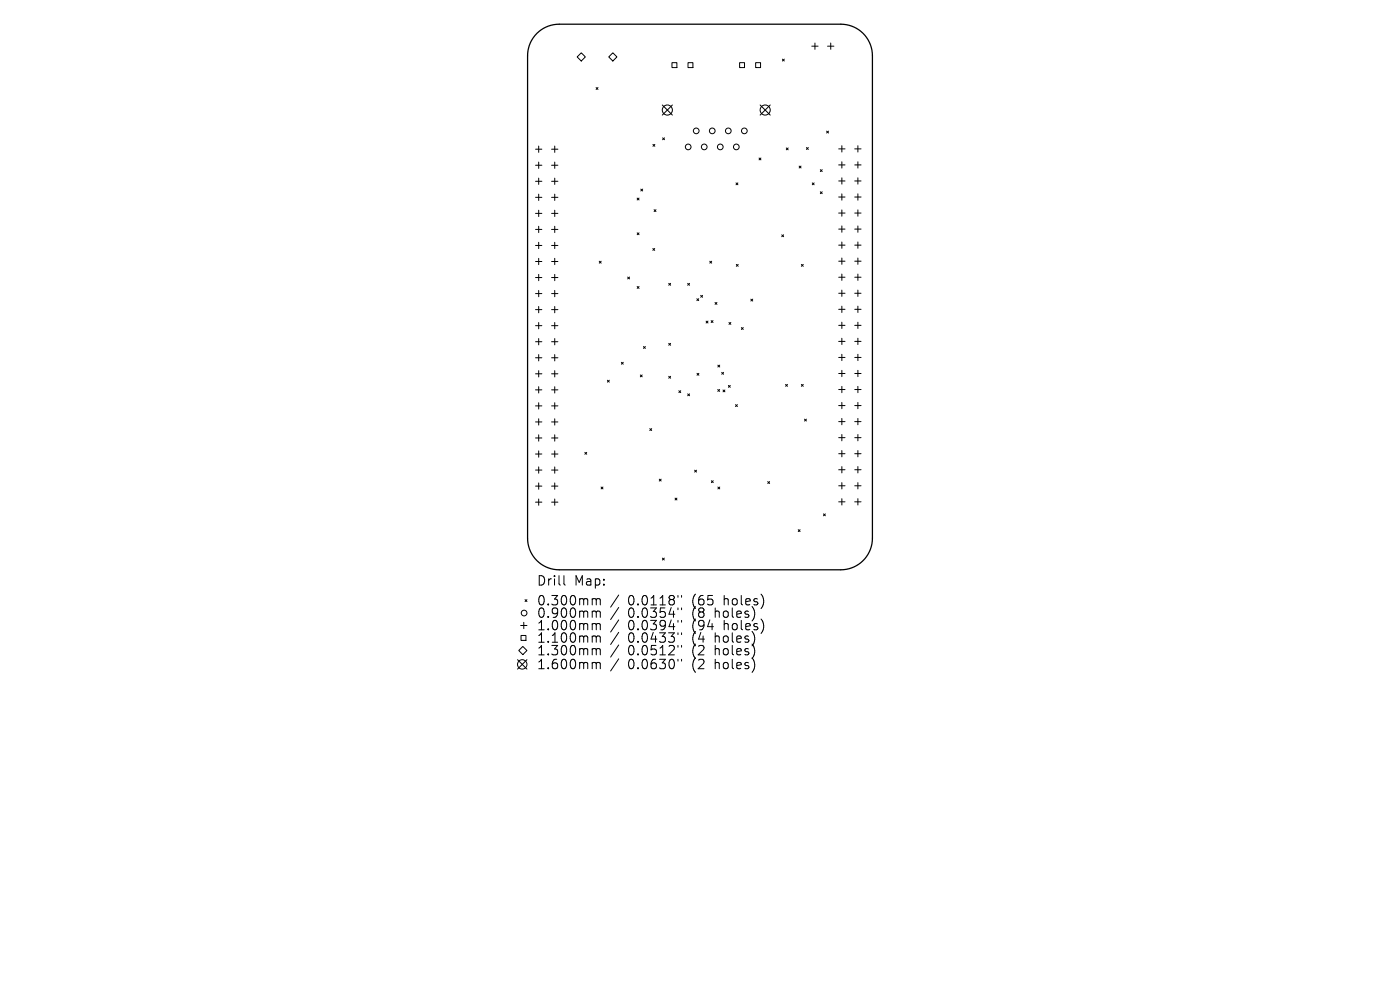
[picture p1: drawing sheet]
<svg xmlns="http://www.w3.org/2000/svg" width="297mm" height="210mm" viewBox="0 0 297 210" stroke-linecap="round" stroke-linejoin="round" font-family="sans-serif">
<defs><g id="words">
<g font-size="2.8">
<text x="113.8" y="124.5">Drill</text>
<text x="121.8" y="124.5">Map:</text>
<text x="113.8" y="128.7">0.300mm</text>
<text x="113.8" y="131.3">0.900mm</text>
<text x="133.2" y="128.7">0.0118&quot;</text>
<text x="133.2" y="131.3">0.0354&quot;</text>
<text x="147" y="128.7">(65</text>
<text x="147" y="131.3">(8</text>
<text x="151.9" y="131.3">holes)</text>
<text x="153.8" y="128.7">holes)</text>
<text x="113.8" y="134">1.000mm</text>
<text x="113.8" y="136.6">1.100mm</text>
<text x="133.2" y="134">0.0394&quot;</text>
<text x="133.2" y="136.6">0.0433&quot;</text>
<text x="147" y="134">(94</text>
<text x="147" y="136.6">(4</text>
<text x="151.9" y="136.6">holes)</text>
<text x="153.8" y="134">holes)</text>
<text x="113.8" y="139.3">1.300mm</text>
<text x="113.8" y="142.2">1.600mm</text>
<text x="133.2" y="139.3">0.0512&quot;</text>
<text x="133.2" y="142.2">0.0630&quot;</text>
<text x="147" y="139.3">(2</text>
<text x="147" y="142.2">(2</text>
<text x="151.9" y="139.3">holes)</text>
<text x="151.9" y="142.2">holes)</text>
</g>
</g></defs>
<path d="M113.9 7.1a6.7 6.7 0 0 1 4.7-2h59.8a6.7 6.7 0 0 1 6.7 6.7v102.4a6.7 6.7 0 0 1-6.7 6.7h-59.8a6.7 6.7 0 0 1-6.7-6.7v-102.4a6.7 6.7 0 0 1 2-4.7z" fill="none" stroke="#000" stroke-width=".27"/>
<g fill="none" stroke="#000" stroke-width=".21">
<path d="M122.4 12.1l.9-.9 .9 .9-.9 .8zM126.5 18.6l.4 .4M126.9 18.6l-.4 .4M129.1 12.1l.9-.9 .9 .9-.9 .8zM142.6 13.3h1v1h-1zM146 13.3h1v1h-1zM156.9 13.3h1v1h-1zM160.3 13.3h1v1h-1zM166 12.5l.4 .4M166.4 12.5l-.4 .4M172.2 9.8h1.4M172.9 9.1v1.4"/>
<path d="M175.6 9.8h1.3M176.2 9.1v1.4M113.6 31.6h1.4M113.6 35.1h1.4M113.6 38.5h1.4M114.3 31v1.3M114.3 34.4v1.3M114.3 37.8v1.3M117 31.6h1.4M117 35.1h1.4M117 38.5h1.4M117.7 31v1.3"/>
<path d="M117.7 34.4v1.3M117.7 37.8v1.3M138.5 30.6l.4 .4M138.9 30.6l-.4 .4M140.5 22.3l2.1 2.1M140.6 29.2l.4 .4M141 29.2l-.4 .4M142.6 22.3l-2.1 2.1M156.1 38.8l.4 .4M156.5 38.8l-.4 .4M161 33.5l.4 .4M161.3 22.3l2.1 2.1"/>
<path d="M161.4 33.5l-.4 .4M163.4 22.3l-2.1 2.1M166.8 31.4l.4 .4M167.2 31.4l-.4 .4M169.5 35.2l.4 .4M169.9 35.2l-.4 .4M171.1 31.3l.4 .4M171.5 31.3l-.4 .4M172.3 38.8l.4 .4M172.7 38.8l-.4 .4M174 36l.4 .4M174.4 36l-.4 .4"/>
<path d="M175.4 27.8l.4 .4M175.8 27.8l-.4 .4M177.9 31.6h1.4M177.9 35h1.4M177.9 38.4h1.4M178.6 30.9v1.4M178.6 34.3v1.4M178.6 37.7v1.4M181.3 31.6h1.4M181.3 35h1.4M181.3 38.4h1.4M182 30.9v1.4"/>
<path d="M182 34.3v1.4M182 37.7v1.4M113.6 41.9h1.4M113.6 45.3h1.4M113.6 48.7h1.4M113.6 52.1h1.4M113.6 55.5h1.4M113.6 58.9h1.4M114.3 41.2v1.3M114.3 44.6v1.3M114.3 48v1.3M114.3 51.4v1.3"/>
<path d="M114.3 54.8v1.3M114.3 58.2v1.3M117 41.9h1.4M117 45.3h1.4M117 48.7h1.4M117 52.1h1.4M117 55.5h1.4M117 58.9h1.4M117.7 41.2v1.3M117.7 44.6v1.3M117.7 48v1.3M117.7 51.4v1.3"/>
<path d="M117.7 54.8v1.3M117.7 58.2v1.3M127.1 55.4l.4 .4M127.5 55.4l-.4 .4M133.2 58.8l.4 .4M133.6 58.8l-.4 .4M135.2 42l.4 .4M135.2 49.4l.4 .4M135.6 42l-.4 .4M135.6 49.4l-.4 .4M135.9 40.1l.4 .4M136.3 40.1l-.4 .4"/>
<path d="M138.5 52.7l.4 .4M138.8 44.5l.4 .4M138.9 52.7l-.4 .4M139.2 44.5l-.4 .4M150.6 55.4l.4 .4M151 55.4l-.4 .4M156.2 56.1l.4 .4M156.6 56.1l-.4 .4M165.8 49.8l.4 .4M166.2 49.8l-.4 .4M170 56.1l.4 .4M170.4 56.1l-.4 .4"/>
<path d="M174 40.7l.4 .4M174.4 40.7l-.4 .4M177.9 41.8h1.4M177.9 45.2h1.4M177.9 48.6h1.4M177.9 52h1.4M177.9 55.4h1.4M177.9 58.8h1.4M178.6 41.1v1.4M178.6 44.5v1.4M178.6 47.9v1.4M178.6 51.3v1.4"/>
<path d="M178.6 54.7v1.4M178.6 58.1v1.4M181.3 41.8h1.4M181.3 45.2h1.4M181.3 48.6h1.4M181.3 52h1.4M181.3 55.4h1.4M181.3 58.8h1.4M182 41.1v1.4M182 44.5v1.4M182 47.9v1.4M182 51.3v1.4"/>
<path d="M182 54.7v1.4M182 58.1v1.4M113.6 62.3h1.4M113.6 65.7h1.4M113.6 69.1h1.4M113.6 72.5h1.4M113.6 75.9h1.4M113.6 79.3h1.4M114.3 61.6v1.3M114.3 65v1.4M114.3 68.4v1.4M114.3 71.8v1.4"/>
<path d="M114.3 75.2v1.4M114.3 78.6v1.4M117 62.3h1.4M117 65.7h1.4M117 69.1h1.4M117 72.5h1.4M117 75.9h1.4M117 79.3h1.4M117.7 61.6v1.3M117.7 65v1.4M117.7 68.4v1.4M117.7 71.8v1.4"/>
<path d="M117.7 75.2v1.4M117.7 78.6v1.4M131.8 76.9l.4 .4M132.2 76.9l-.4 .4M135.2 60.8l.4 .4M135.6 60.8l-.4 .4M135.8 79.5l.4 .4M136.2 79.5l-.4 .4M136.5 73.5l.4 .4M136.9 73.5l-.4 .4M141.9 60.1l.4 .4M141.9 72.8l.4 .4"/>
<path d="M141.9 79.8l.4 .4M142.3 60.1l-.4 .4M142.3 72.8l-.4 .4M142.3 79.8l-.4 .4M145.9 60.1l.4 .4M146.3 60.1l-.4 .4M147.8 63.4l.4 .4M147.9 79.2l.4 .4M148.2 63.4l-.4 .4M148.3 79.2l-.4 .4M148.6 62.7l.5 .4M149.1 62.7l-.5 .4"/>
<path d="M149.8 68.1l.4 .4M150.2 68.1l-.4 .4M150.9 68l.4 .4M151.3 68l-.4 .4M151.7 64.2l.4 .4M152.1 64.2l-.4 .4M152.3 77.5l.4 .4M152.7 77.5l-.4 .4M153.1 79l.4 .4M153.5 79l-.4 .4M154.6 68.4l.4 .4M155 68.4l-.4 .4"/>
<path d="M157.3 69.5l.4 .4M157.7 69.5l-.4 .4M159.3 63.5l.4 .4M159.7 63.5l-.4 .4M177.9 62.2h1.4M177.9 65.6h1.4M177.9 69h1.4M177.9 72.4h1.4M177.9 75.8h1.4M177.9 79.2h1.4M178.6 61.5v1.4M178.6 64.9v1.4"/>
<path d="M178.6 68.3v1.4M178.6 71.8v1.3M178.6 75.2v1.3M178.6 78.6v1.3M181.3 62.2h1.4M181.3 65.6h1.4M181.3 69h1.4M181.3 72.4h1.4M181.3 75.8h1.4M181.3 79.2h1.4M182 61.5v1.4M182 64.9v1.4"/>
<path d="M182 68.3v1.4M182 71.8v1.3M182 75.2v1.3M182 78.6v1.3M113.6 82.7h1.4M113.6 86.1h1.4M113.6 89.5h1.4M113.6 92.9h1.4M113.6 96.3h1.4M113.6 99.7h1.4M114.3 82v1.4M114.3 85.4v1.4"/>
<path d="M114.3 88.8v1.4M114.3 92.2v1.4M114.3 95.6v1.4M114.3 99v1.4M117 82.7h1.4M117 86.1h1.4M117 89.5h1.4M117 92.9h1.4M117 96.3h1.4M117 99.7h1.4M117.7 82v1.4M117.7 85.4v1.4"/>
<path d="M117.7 88.8v1.4M117.7 92.2v1.4M117.7 95.6v1.4M117.7 99v1.4M124.1 96l.4 .4M124.5 96l-.4 .4M128.9 80.7l.4 .4M129.3 80.7l-.4 .4M137.8 90.9l.5 .4M138.3 90.9l-.5 .4M144 82.9l.4 .4M144.4 82.9l-.4 .4"/>
<path d="M145.9 83.6l.4 .4M146.3 83.6l-.4 .4M147.4 99.7l.4 .4M147.8 99.7l-.4 .4M152.3 82.6l.4 .4M152.7 82.6l-.4 .4M153.4 82.7l.4 .4M153.8 82.7l-.4 .4M154.5 81.8l.4 .4M154.9 81.8l-.4 .4M156 85.8l.4 .4M156.4 85.8l-.4 .4"/>
<path d="M166.7 81.5l.4 .4M167.1 81.5l-.4 .4M170 81.5l.4 .4M170.4 81.5l-.4 .4M170.7 88.9l.4 .4M171.1 88.9l-.4 .4M177.9 82.6h1.4M177.9 86h1.4M177.9 89.4h1.4M177.9 92.8h1.4M177.9 96.2h1.4M177.9 99.6h1.4"/>
<path d="M178.6 82v1.3M178.6 85.4v1.3M178.6 88.8v1.3M178.6 92.2v1.3M178.6 95.6v1.3M178.6 99v1.3M181.3 82.6h1.4M181.3 86h1.4M181.3 89.4h1.4M181.3 92.8h1.4M181.3 96.2h1.4M181.3 99.6h1.4"/>
<path d="M182 82v1.3M182 85.4v1.3M182 88.8v1.3M182 92.2v1.3M182 95.6v1.3M182 99v1.3M113.6 103.1h1.4M113.6 106.5h1.4M114.3 102.4v1.4M114.3 105.9v1.3M117 103.1h1.4M117 106.5h1.4"/>
<path d="M117.7 102.4v1.4M117.7 105.9v1.3M127.5 103.3l.4 .4M127.9 103.3l-.4 .4M139.9 101.6l.4 .4M140.3 101.6l-.4 .4M140.5 118.4l.4 .4M140.9 118.4l-.4 .4M143.2 105.7l.4 .4M143.6 105.7l-.4 .4M150.9 102l.4 .4M151.3 102l-.4 .4"/>
<path d="M152.3 103.3l.4 .4M152.7 103.3l-.4 .4M162.9 102.2l.4 .4M163.3 102.2l-.4 .4M169.3 112.4l.4 .4M169.7 112.4l-.4 .4M174.7 109l.4 .4M175.1 109l-.4 .4M177.9 103.1h1.4M177.9 106.5h1.4M178.6 102.4v1.3M178.6 105.8v1.3"/>
<path d="M181.3 103.1h1.4M181.3 106.5h1.4M182 102.4v1.3M182 105.8v1.3M109.8 139.9l2 2M110 138l.9-.9 .9 .9-.9 .9zM110.4 132.7h1.4M110.5 134.8h1.1v1h-1.1zM111.1 132v1.4M111.4 127.2l.4 .4M111.8 139.9l-2 2M111.8 127.2l-.4 .4"/>
<path d="M119.6 122.1v1.7l.3 .3M125.9 127l.5 .1 .1 .2M125.9 129.6l.5 .1 .1 .2M125.9 132.3l.5 .1 .1 .2M125.9 134.9l.5 .1 .1 .2M125.9 137.6l.5 .1 .1 .2M126.5 127.3l.3-.3 .5 .1v1.2M126.5 127.3v1M126.5 129.9v1.1M126.5 132.6v1M126.5 135.2v1M126.5 137.9v1"/>
<path d="M126.5 129.9l.3-.3 .5 .1v1.3M126.5 132.6l.3-.3 .5 .1v1.2M126.5 135.2l.3-.3 .5 .1v1.2M126.5 137.9l.3-.3 .5 .1v1.2M131.3 126.2l-1.8 2.6M131.3 128.9l-1.8 2.5M131.3 131.5l-1.8 2.6M131.3 134.1l-1.8 2.6M131.3 136.8l-1.8 2.6M131.3 139.8l-1.8 2.5M143.8 126.3v.4M143.8 129v.3"/>
<path d="M143.8 131.6v.4M143.8 134.2v.4M143.8 136.9v.4M143.8 139.9v.3M144.6 126.3v.4M144.6 129v.3M144.6 131.6v.4M144.6 134.2v.4M144.6 136.9v.4M144.6 139.9v.3M125.9 140.5l.5 .1 .1 .2M126.5 140.8v1.1"/>
<path d="M126.5 140.8l.3-.3 .5 .1v1.3"/>
<circle cx="141.6" cy="23.3" r="1.07"/>
<circle cx="146" cy="31.2" r=".6"/>
<circle cx="147.7" cy="27.8" r=".6"/>
<circle cx="149.4" cy="31.2" r=".6"/>
<circle cx="151.1" cy="27.8" r=".6"/>
<circle cx="152.8" cy="31.2" r=".6"/>
<circle cx="154.5" cy="27.8" r=".6"/>
<circle cx="156.2" cy="31.2" r=".6"/>
<circle cx="157.9" cy="27.8" r=".6"/>
<circle cx="162.3" cy="23.3" r="1.07"/>
<circle cx="111.2" cy="130" r=".6"/>
<circle cx="110.8" cy="140.9" r="1"/>
</g>
<use href="#words"/>
</svg>
